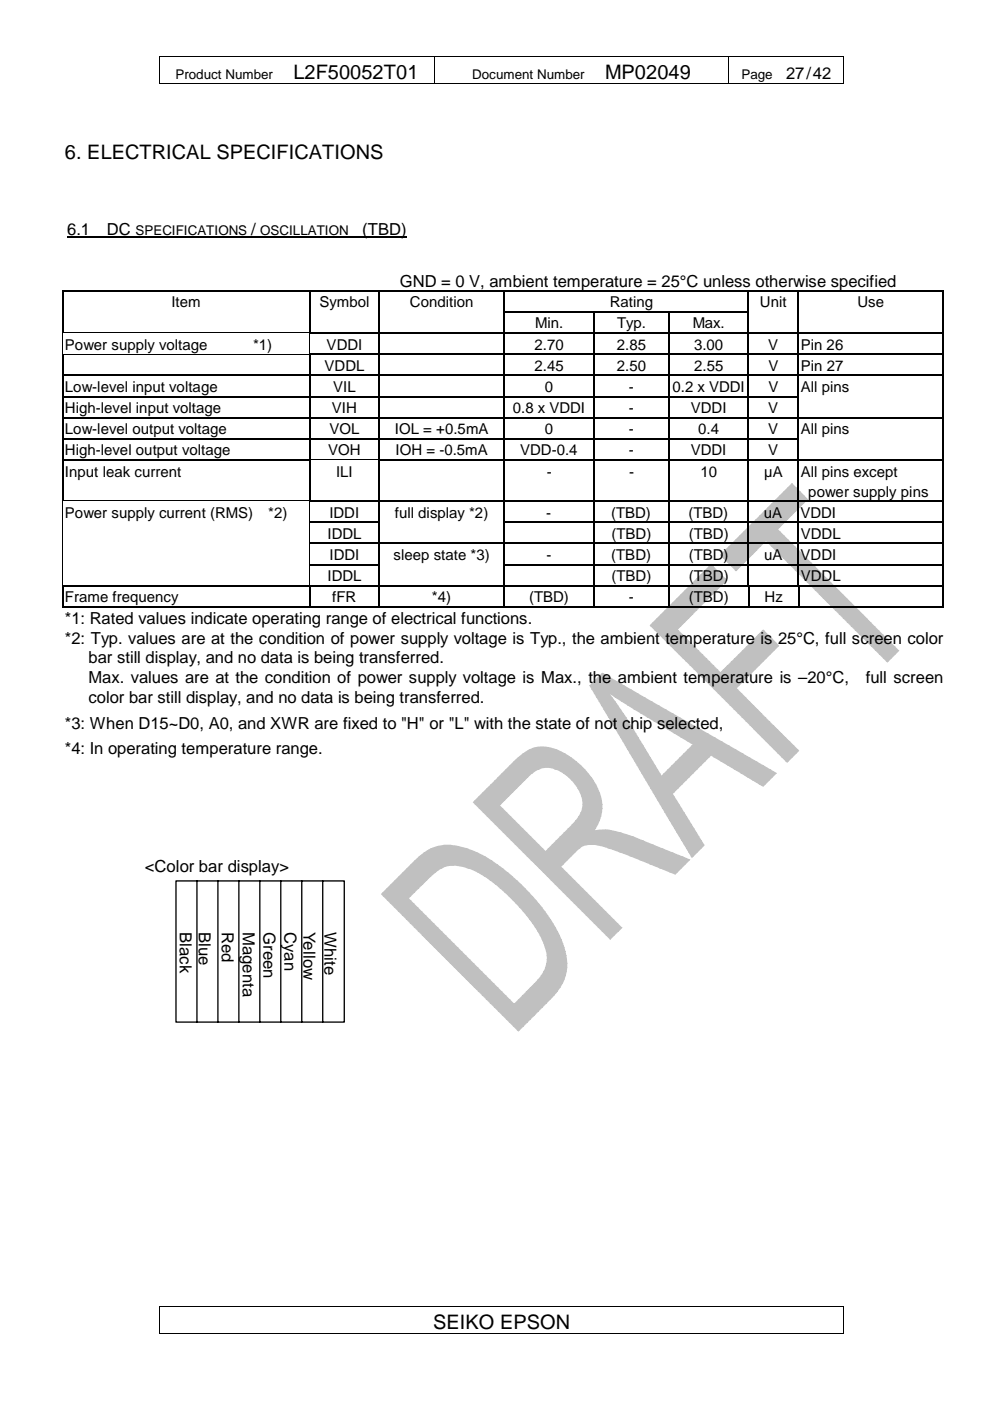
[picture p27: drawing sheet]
<svg xmlns="http://www.w3.org/2000/svg" width="210mm" height="297mm" viewBox="0 0 210 297" stroke-linecap="round" stroke-linejoin="round" font-family="sans-serif">
<defs><g id="words">
<g font-size="4.2">
<text x="62.2" y="16.8">L2F50052T01</text>
<text x="128.3" y="16.8">MP02049</text>
<text x="13.8" y="33.8">6. ELECTRICAL SPECIFICATIONS</text>
<text x="91.8" y="281.7">SEIKO EPSON</text>
</g>
<g font-size="3.5">
<text x="166.7" y="16.7">27</text>
<text x="172.4" y="16.7">42</text>
<text x="14.2" y="49.8">6.1</text>
<text x="22.7" y="49.8">DC</text>
<text x="53.2" y="49.8">/</text>
<text x="76.8" y="49.8">(TBD)</text>
<text x="84.8" y="60.7">GND = 0 V, ambient temperature = 25°C unless otherwise specified</text>
<text x="13.8" y="132.2">*1: Rated values indicate operating range of electrical functions.</text>
<text x="13.8" y="136.4">*2: Typ. values are at the condition of power supply voltage is Typ., the ambient temperature is 25°C, full screen color</text>
<text x="18.8" y="140.7">bar still display, and no data is being transferred.</text>
<text x="18.8" y="149.1">color bar still display, and no data is being transferred.</text>
<text x="18.8" y="144.9">Max. values are at the condition of power supply voltage is Max., the ambient temperature is –20°C,</text>
<text x="183.5" y="144.9">full screen</text>
<text x="13.8" y="154.5">*3: When D15~D0, A0, and XWR are fixed to &quot;H&quot; or &quot;L&quot; with the state of not chip selected,</text>
<text x="13.8" y="159.8">*4: In operating temperature range.</text>
<text x="30.7" y="184.8">&lt;Color bar display&gt;</text>
<text x="38.2" y="197.6" transform="rotate(90 38.2 197.6)">Black</text>
<text x="42.2" y="197.6" transform="rotate(90 42.2 197.6)">Blue</text>
<text x="47" y="197.6" transform="rotate(90 47 197.6)">Red</text>
<text x="51.5" y="197.6" transform="rotate(90 51.5 197.6)">Magenta</text>
<text x="55.9" y="197.6" transform="rotate(90 55.9 197.6)">Green</text>
<text x="60.3" y="197.6" transform="rotate(90 60.3 197.6)">Cyan</text>
<text x="64.4" y="197.6" transform="rotate(90 64.4 197.6)">Yellow</text>
<text x="68.8" y="197.6" transform="rotate(90 68.8 197.6)">White</text>
</g>
<g font-size="3.2">
<text x="36.3" y="65.2">Item</text>
<text x="67.7" y="65.2">Symbol</text>
<text x="86.9" y="65.2">Condition</text>
<text x="129.3" y="65.2">Rating</text>
<text x="161.1" y="65.2">Unit</text>
<text x="181.8" y="65.2">Use</text>
<text x="113.5" y="69.6">Min.</text>
<text x="130.8" y="69.6">Typ.</text>
<text x="146.9" y="69.6">Max.</text>
<text x="13.8" y="74.1">Power supply voltage</text>
<text x="53.7" y="74.1">*1)</text>
<text x="69.3" y="74.1">VDDI</text>
<text x="113.3" y="74.1">2.70</text>
<text x="130.8" y="74.1">2.85</text>
<text x="147.2" y="74.1">3.00</text>
<text x="162.9" y="74.1">V</text>
<text x="169.8" y="74.1">Pin 26</text>
<text x="13.8" y="83.1">Low-level input voltage</text>
<text x="68.8" y="78.6">VDDL</text>
<text x="70.6" y="83.1">VIL</text>
<text x="113.4" y="78.6">2.45</text>
<text x="115.5" y="83.1">0</text>
<text x="130.8" y="78.6">2.50</text>
<text x="133.3" y="83.1">-</text>
<text x="142.6" y="83.1">0.2 x VDDI</text>
<text x="147.2" y="78.6">2.55</text>
<text x="162.9" y="78.6">V</text>
<text x="162.9" y="83.1">V</text>
<text x="169.8" y="78.6">Pin 27</text>
<text x="169.8" y="83.1">All pins</text>
<text x="13.8" y="87.6">High-level input voltage</text>
<text x="70.4" y="87.6">VIH</text>
<text x="108.7" y="87.6">0.8 x VDDI</text>
<text x="133.3" y="87.6">-</text>
<text x="146.5" y="87.6">VDDI</text>
<text x="162.9" y="87.6">V</text>
<text x="13.8" y="92.1">Low-level output voltage</text>
<text x="69.8" y="92.1">VOL</text>
<text x="83.7" y="92.1">IOL = +0.5mA</text>
<text x="115.5" y="92.1">0</text>
<text x="133.3" y="92.1">-</text>
<text x="148" y="92.1">0.4</text>
<text x="162.9" y="92.1">V</text>
<text x="169.8" y="92.1">All pins</text>
<text x="13.8" y="96.6">High-level output voltage</text>
<text x="13.8" y="101">Input leak current</text>
<text x="69.6" y="96.6">VOH</text>
<text x="71.2" y="101">ILI</text>
<text x="83.9" y="96.6">IOH = -0.5mA</text>
<text x="110.3" y="96.6">VDD-0.4</text>
<text x="115.9" y="101">-</text>
<text x="133.3" y="96.6">-</text>
<text x="133.4" y="101">-</text>
<text x="146.5" y="96.6">VDDI</text>
<text x="148.5" y="101">10</text>
<text x="162" y="101">µA</text>
<text x="162.9" y="96.6">V</text>
<text x="169.8" y="101">All pins except</text>
<text x="171.4" y="105.3">power supply pins</text>
<text x="13.8" y="109.8">Power supply current (RMS)</text>
<text x="56.9" y="109.8">*2)</text>
<text x="69.8" y="109.8">IDDI</text>
<text x="83.7" y="109.8">full display *2)</text>
<text x="115.8" y="109.8">-</text>
<text x="129.6" y="109.8">(TBD)</text>
<text x="146" y="109.8">(TBD)</text>
<text x="162" y="109.8">uA</text>
<text x="169.7" y="109.8">VDDI</text>
<text x="69.4" y="114.3">IDDL</text>
<text x="69.9" y="118.7">IDDI</text>
<text x="83.5" y="118.7">sleep state *3)</text>
<text x="115.9" y="118.7">-</text>
<text x="129.6" y="118.7">(TBD)</text>
<text x="129.7" y="114.3">(TBD)</text>
<text x="146" y="118.7">(TBD)</text>
<text x="146.1" y="114.3">(TBD)</text>
<text x="162" y="118.7">uA</text>
<text x="169.7" y="118.7">VDDI</text>
<text x="169.8" y="114.3">VDDL</text>
<text x="69.4" y="123.2">IDDL</text>
<text x="129.7" y="123.2">(TBD)</text>
<text x="146.1" y="123.2">(TBD)</text>
<text x="169.8" y="123.2">VDDL</text>
<text x="13.8" y="127.7">Frame frequency</text>
<text x="70.4" y="127.7">fFR</text>
<text x="91.6" y="127.7">*4)</text>
<text x="112.2" y="127.7">(TBD)</text>
<text x="133.3" y="127.7">-</text>
<text x="146.1" y="127.7">(TBD)</text>
<text x="162.1" y="127.7">Hz</text>
</g>
<g font-size="2.8">
<text x="37.2" y="16.8">Product Number</text>
<text x="100.1" y="16.8">Document Number</text>
<text x="157.2" y="16.7">Page</text>
<text x="28.7" y="49.8">SPECIFICATIONS</text>
<text x="55.2" y="49.8">OSCILLATION</text>
</g>
</g></defs>
<g fill="#000">
<path d="M33.8 12l.1 .1zM33.8 17.7l.1 .1zM92 12l.1 .1zM92 17.7l.1 .1zM154.5 12l.1 .1zM154.5 17.7l.1 .1zM178.8 12l.1 .1zM178.8 17.7l.1 .1zM13.1 61.5h.3v.3h-.3zM13.1 66h.3v.3h-.3zM13.1 70.5h.3v.2h-.3zM13.1 75.1l.3 .1z"/>
<path d="M13.1 75h.3v.1h-.3zM13.1 79.5h.3v.2h-.3zM13.2 70.7h.1zM13.4 70.5h.2v.2h-.2zM13.4 75h.2v.1h-.2zM65.5 61.5h.3v.3h-.3zM65.5 66h.3v.3h-.3zM65.5 70.5h.3v.2h-.3zM65.5 75h.3v.2h-.3zM65.5 79.5h.3v.2h-.3zM65.8 70.5h.2v.2h-.2zM65.8 75h.2v.2h-.2z"/>
<path d="M80.3 61.5h.3v.3h-.3zM80.3 66h.3v.3h-.3zM80.3 70.5h.3v.2h-.3zM80.3 75h.3v.2h-.3zM80.3 79.5h.3v.2h-.3zM106.8 61.5h.2v.3h-.2zM106.8 66h.2v.3h-.2zM106.8 70.5h.2v.2h-.2zM106.8 75h.2v.2h-.2zM106.8 79.5h.2v.2h-.2zM125.8 61.5h.3v.3h-.3zM125.8 66h.3v.3h-.3z"/>
<path d="M125.8 70.5h.3v.2h-.3zM125.8 75h.3v.2h-.3zM125.8 79.5h.3v.2h-.3zM141.7 61.5h.3v.3h-.3zM141.7 66h.3v.3h-.3zM141.7 70.5h.3v.2h-.3zM141.7 75h.3v.2h-.3zM141.7 79.5h.3v.2h-.3zM158.6 61.5h.2v.3h-.2zM158.6 66h.2v.3h-.2zM158.6 70.5h.2v.2h-.2zM158.6 75h.2v.2h-.2z"/>
<path d="M158.6 79.5h.2v.2h-.2zM169.1 61.5h.3v.3h-.3zM169.1 66h.3v.3h-.3zM169.1 70.5h.3v.2h-.3zM169.1 75h.3v.2h-.3zM169.1 79.5h.3v.2h-.3zM199.9 61.5h.3v.3h-.3zM199.9 66h.3v.3h-.3zM199.9 70.5h.3v.2h-.3zM199.9 75h.3v.2h-.3zM199.9 79.5h.3v.2h-.3zM13.1 83.9h.3v.3h-.3z"/>
<path d="M13.1 88.4h.3v.3h-.3zM13.1 92.9h.3v.3h-.3zM13.1 97.4h.3v.3h-.3zM65.5 83.9h.3v.3h-.3zM65.5 88.4h.3v.3h-.3zM65.5 92.9h.3v.3h-.3zM65.5 97.4h.3v.3h-.3zM80.3 83.9h.3v.3h-.3zM80.3 88.4h.3v.3h-.3zM80.3 92.9h.3v.3h-.3zM80.3 97.4h.3v.3h-.3zM106.8 83.9h.2v.3h-.2z"/>
<path d="M106.8 88.4h.2v.3h-.2zM106.8 92.9h.2v.3h-.2zM106.8 97.4h.2v.3h-.2zM125.8 83.9h.3v.3h-.3zM125.8 88.4h.3v.3h-.3zM125.8 92.9h.3v.3h-.3zM125.8 97.4h.3v.3h-.3zM141.7 83.9h.3v.3h-.3zM141.7 88.4h.3v.3h-.3zM141.7 92.9h.3v.3h-.3zM141.7 97.4h.3v.3h-.3zM158.6 83.9h.2v.3h-.2z"/>
<path d="M158.6 88.4h.2v.3h-.2zM158.6 92.9h.2v.3h-.2zM158.6 97.4h.2v.3h-.2zM169.1 83.9h.3v.3h-.3zM169.1 88.4h.3v.3h-.3zM169.1 92.9h.3v.3h-.3zM169.1 97.4h.3v.3h-.3zM199.9 83.9h.3v.3h-.3zM199.9 88.4h.3v.3h-.3zM199.9 92.9h.3v.3h-.3zM199.9 97.4h.3v.3h-.3zM13.1 106.1h.3v.2h-.3z"/>
<path d="M13.2 106.3l.1 .1zM13.2 110.6h.1v.3h-.1zM13.2 115.1h.1v.3h-.1zM13.2 119.6h.1v.2h-.1zM13.4 106.1h.2v.2h-.2zM65.5 106.1h.3v.3h-.3zM65.5 110.6h.2v.3h-.2zM65.5 115.1h.2v.3h-.2zM65.5 119.6h.2v.2h-.2zM65.8 106.1h.2v.3h-.2zM80.3 106.1h.3v.3h-.3zM80.3 110.6h.3v.3h-.3z"/>
<path d="M80.3 115.1h.3v.3h-.3zM80.3 119.6h.3v.2h-.3zM106.8 106.1h.2v.3h-.2zM106.8 110.6h.2v.3h-.2zM106.8 115.1h.2v.3h-.2zM106.8 119.6h.2v.2h-.2zM125.8 106.1h.3v.3h-.3zM125.8 110.6h.3v.3h-.3zM125.8 115.1h.3v.3h-.3zM125.8 119.6h.3v.2h-.3zM141.7 106.1h.3v.3h-.3zM141.7 110.6h.3v.3h-.3z"/>
<path d="M141.7 115.1h.3v.3h-.3zM141.7 119.6h.3v.2h-.3zM158.6 106.1h.2v.3h-.2zM158.6 110.6h.2v.3h-.2zM158.6 115.1h.2v.3h-.2zM158.6 119.6h.2v.2h-.2zM169.1 106.1h.3v.3h-.3zM169.1 110.6h.3v.3h-.3zM169.1 115.1h.3v.3h-.3zM169.1 119.6h.3v.2h-.3zM199.9 106.1h.3v.3h-.3zM199.9 110.6h.3v.3h-.3z"/>
<path d="M199.9 115.1h.3v.3h-.3zM199.9 119.6h.3v.2h-.3zM13.1 124.1h.3v.2h-.3zM13.1 128.6h.3v.2h-.3zM13.4 124.1h.2v.2h-.2zM65.5 124.1h.3v.2h-.3zM65.5 128.6h.3v.2h-.3zM65.8 124.1h.2v.2h-.2zM80.3 124.1h.3v.2h-.3zM80.3 128.6h.3v.2h-.3zM106.8 124.1h.2v.2h-.2zM106.8 128.6h.2v.2h-.2z"/>
<path d="M125.8 124.1h.3v.2h-.3zM125.8 128.6h.3v.2h-.3zM141.7 124.1h.3v.2h-.3zM141.7 128.6h.3v.2h-.3zM158.6 124.1h.2v.2h-.2zM158.6 128.6h.3v.2h-.3zM158.8 124.1h.3v.2h-.3zM169.1 124.1h.3v.2h-.3zM169.2 128.6h.3v.2h-.3zM169.4 124.1h.2v.2h-.2zM199.9 124.1h.3v.2h-.3zM199.9 128.6h.3v.2h-.3z"/>
<path d="M33.8 276.9l.1 .1zM178.8 276.9l.1 .1zM33.8 282.6l.1 .1zM178.8 282.6l.1 .1z"/>
</g>
<g fill="none" stroke="#000" stroke-width=".21">
<path d="M33.9 12.1v5.6M33.9 12h58.1M33.9 17.7h58.1M92.1 12.1v5.6M92.1 12h62.4M92.1 17.7h62.4M154.5 12.1v5.6M154.6 12h24.2M154.6 17.7h24.2M178.9 12.1v5.6M13.3 70.7v4.3M13.6 70.6h51.9"/>
<path d="M13.6 75.1h51.9M65.6 70.7v4.3M65.8 97.5h14.5M13.3 106.4v4.2M13.3 110.9v4.2M13.3 115.4v4.2M13.3 119.8v4.3M13.6 106.2h51.9M65.6 106.4v4.2M65.6 110.9v4.2M65.6 115.4v4.2M65.6 119.8v4.3"/>
<path d="M33.9 277v5.6M33.9 276.9h144.9M178.9 277v5.6M33.9 282.7h144.9"/>
</g>
<g fill="none" stroke="#c0c0c0" stroke-width=".21">
<path d="M80.7 102.4h110M80.7 102.6h110M80.7 102.8h110M80.7 102.9h110M80.7 103.1h110M80.7 103.3h110M80.7 103.4h110M80.7 103.6h110M80.7 103.8h110M80.7 103.9h110M80.7 104.1h110M80.7 104.3h110"/>
<path d="M80.7 104.5h110M80.7 104.6h110M80.7 104.8h110M80.7 105h110M80.7 105.1h110M80.7 105.3h110M80.7 105.5h110M80.7 105.6h110M80.7 105.8h110M80.7 106h110M80.7 106.2h110M80.7 106.3h110"/>
<path d="M80.7 106.5h110M80.7 106.7h110M80.7 106.8h110M80.7 107h110M80.7 107.2h110M80.7 107.3h110M80.7 107.5h110M80.7 107.7h110M80.7 107.8h110M80.7 108h110M80.7 108.2h110M80.7 108.4h110"/>
<path d="M80.7 108.5h110M80.7 108.7h110M80.7 108.9h110M80.7 109h110M80.7 109.2h110M80.7 109.4h110M80.7 109.5h110M80.7 109.7h110M80.7 109.9h110M80.7 110h110M80.7 110.2h110M80.7 110.4h110"/>
<path d="M80.7 110.6h110M80.7 110.7h110M80.7 110.9h110M80.7 111.1h110M80.7 111.2h110M80.7 111.4h110M80.7 111.6h110M80.7 111.7h110M80.7 111.9h110M80.7 112.1h110M80.7 112.2h110M80.7 112.4h110"/>
<path d="M80.7 112.6h110M80.7 112.8h110M80.7 112.9h110M80.7 113.1h110M80.7 113.3h110M80.7 113.4h110M80.7 113.6h110M80.7 113.8h110M80.7 113.9h110M80.7 114.1h110M80.7 114.3h110M80.7 114.4h110"/>
<path d="M80.7 114.6h110M80.7 114.8h110M80.7 115h110M80.7 115.1h110M80.7 115.3h110M80.7 115.5h110M80.7 115.6h110M80.7 115.8h110M80.7 116h110M80.7 116.1h110M80.7 116.3h110M80.7 116.5h110"/>
<path d="M80.7 116.6h110M80.7 116.8h110M80.7 117h110M80.7 117.2h110M80.7 117.3h110M80.7 117.5h110M80.7 117.7h110M80.7 117.8h110M80.7 118h110M80.7 118.2h110M80.7 118.3h110M80.7 118.5h110"/>
<path d="M80.7 118.7h110M80.7 118.9h110M80.7 119h110M80.7 119.2h110M80.7 119.4h110M80.7 119.5h110M80.7 119.7h110M80.7 119.9h110M80.7 120h110M80.7 120.2h110M80.7 120.4h110M80.7 120.5h110"/>
<path d="M80.7 120.7h110M80.7 120.9h110M80.7 121.1h110M80.7 121.2h110M80.7 121.4h110M80.7 121.6h110M80.7 121.7h110M80.7 121.9h110M80.7 122.1h110M80.7 122.2h110M80.7 122.4h110M80.7 122.6h110"/>
<path d="M80.7 122.7h110M80.7 122.9h110M80.7 123.1h110M80.7 123.3h110M80.7 123.4h110M80.7 123.6h110M80.7 123.8h110M80.7 123.9h110M80.7 124.1h110M80.7 124.3h110M80.7 124.4h110M80.7 124.6h110"/>
<path d="M80.7 124.8h110M80.7 124.9h110M80.7 125.1h110M80.7 125.3h110M80.7 125.5h110M80.7 125.6h110M80.7 125.8h110M80.7 126h110M80.7 126.1h110M80.7 126.3h110M80.7 126.5h110M80.7 126.6h110"/>
<path d="M80.7 126.8h110M80.7 127h110M80.7 127.1h110M80.7 127.3h110M80.7 127.5h110M80.7 127.7h110M80.7 127.8h110M80.7 128h110M80.7 128.2h110M80.7 128.3h110M80.7 128.5h110M80.7 128.7h110"/>
<path d="M80.7 128.8h110M80.7 129h110M80.7 129.2h110M80.7 129.3h110M80.7 129.5h110M80.7 129.7h110M80.7 129.9h110M80.7 130h110M80.7 130.2h110M80.7 130.4h110M80.7 130.5h110M80.7 130.7h110"/>
<path d="M80.7 130.9h110M80.7 131h110M80.7 131.2h110M80.7 131.4h110M80.7 131.6h110M80.7 131.7h110M80.7 131.9h110M80.7 132.1h110M80.7 132.2h110M80.7 132.4h110M80.7 132.6h110M80.7 132.7h110"/>
<path d="M80.7 132.9h110M80.7 133.1h110M80.7 133.2h110M80.7 133.4h110M80.7 133.6h110M80.7 133.8h110M80.7 133.9h110M80.7 134.1h110M80.7 134.3h110M80.7 134.4h110M80.7 134.6h110M80.7 134.8h110"/>
<path d="M80.7 134.9h110M80.7 135.1h110M80.7 135.3h110M80.7 135.4h110M80.7 135.6h110M80.7 135.8h110M80.7 136h110M80.7 136.1h110M80.7 136.3h110M80.7 136.5h110M80.7 136.6h110M80.7 136.8h110"/>
<path d="M80.7 137h110M80.7 137.1h110M80.7 137.3h110M80.7 137.5h110M80.7 137.6h110M80.7 137.8h110M80.7 138h110M80.7 138.2h110M80.7 138.3h110M80.7 138.5h110M80.7 138.7h110M80.7 138.8h110"/>
<path d="M80.7 139h110M80.7 139.2h110M80.7 139.3h110M80.7 139.5h110M80.7 139.7h110M80.7 139.8h110M80.7 140h110M80.7 140.2h110M80.7 140.4h110M80.7 140.5h110M80.7 140.7h110M80.7 140.9h110"/>
<path d="M80.7 141h110M80.7 141.2h110M80.7 141.4h110M80.7 141.5h110M80.7 141.7h110M80.7 141.9h110M80.7 142h110M80.7 142.2h110M80.7 142.4h110M80.7 142.6h110M80.7 142.7h110M80.7 142.9h110"/>
<path d="M80.7 143.1h110M80.7 143.2h110M80.7 143.4h110M80.7 143.6h110M80.7 143.7h110M80.7 143.9h110M80.7 144.1h110M80.7 144.3h110M80.7 144.4h110M80.7 144.6h110M80.7 144.8h110M80.7 144.9h110"/>
<path d="M80.7 145.1h110M80.7 145.3h110M80.7 145.4h110M80.7 145.6h110M80.7 145.8h110M80.7 145.9h110M80.7 146.1h110M80.7 146.3h110M80.7 146.5h110M80.7 146.6h110M80.7 146.8h110M80.7 147h110"/>
<path d="M80.7 147.1h110M80.7 147.3h110M80.7 147.5h110M80.7 147.6h110M80.7 147.8h110M80.7 148h110M80.7 148.1h110M80.7 148.3h110M80.7 148.5h110M80.7 148.7h110M80.7 148.8h110M80.7 149h110"/>
<path d="M80.7 149.2h110M80.7 149.3h110M80.7 149.5h110M80.7 149.7h110M80.7 149.8h110M80.7 150h110M80.7 150.2h110M80.7 150.3h110M80.7 150.5h110M80.7 150.7h110M80.7 150.9h110M80.7 151h110"/>
<path d="M80.7 151.2h110M80.7 151.4h110M80.7 151.5h110M80.7 151.7h110M80.7 151.9h110M80.7 152h110M80.7 152.2h110M80.7 152.4h110M80.7 152.5h110M80.7 152.7h110M80.7 152.9h110M80.7 153.1h110"/>
<path d="M80.7 153.2h110M80.7 153.4h110M80.7 153.6h110M80.7 153.7h110M80.7 153.9h110M80.7 154.1h110M80.7 154.2h110M80.7 154.4h110M80.7 154.6h110M80.7 154.7h110M80.7 154.9h110M80.7 155.1h110"/>
<path d="M80.7 155.3h110M80.7 155.4h110M80.7 155.6h110M80.7 155.8h110M80.7 155.9h110M80.7 156.1h110M80.7 156.3h110M80.7 156.4h110M80.7 156.6h110M80.7 156.8h110M80.7 157h110M80.7 157.1h110"/>
<path d="M80.7 157.3h110M80.7 157.5h110M80.7 157.6h110M80.7 157.8h110M80.7 158h110M80.7 158.1h110M80.7 158.3h110M80.7 158.5h110M80.7 158.6h110M80.7 158.8h110M80.7 159h110M80.7 159.2h110"/>
<path d="M80.7 159.3h110M80.7 159.5h110M80.7 159.7h110M80.7 159.8h110M80.7 160h110M80.7 160.2h110M80.7 160.3h110M80.7 160.5h110M80.7 160.7h110M80.7 160.8h110M80.7 161h110M80.7 161.2h110"/>
<path d="M80.7 161.4h110M80.7 161.5h110M80.7 161.7h110M80.7 161.9h110M80.7 162h110M80.7 162.2h110M80.7 162.4h110M80.7 162.5h110M80.7 162.7h110M80.7 162.9h110M80.7 163h110M80.7 163.2h110"/>
<path d="M80.7 163.4h110M80.7 163.6h110M80.7 163.7h110M80.7 163.9h110M80.7 164.1h110M80.7 164.2h110M80.7 164.4h110M80.7 164.6h110M80.7 164.7h110M80.7 164.9h110M80.7 165.1h110M80.7 165.2h110"/>
<path d="M80.7 165.4h110M80.7 165.6h110M80.7 165.8h110M80.7 165.9h110M80.7 166.1h110M80.7 166.3h110M80.7 166.4h110M80.7 166.6h110M80.7 166.8h110M80.7 166.9h110M80.7 167.1h110M80.7 167.3h110"/>
<path d="M80.7 167.4h110M80.7 167.6h110M80.7 167.8h110M80.7 168h110M80.7 168.1h110M80.7 168.3h110M80.7 168.5h110M80.7 168.6h110M80.7 168.8h110M80.7 169h110M80.7 169.1h110M80.7 169.3h110"/>
<path d="M80.7 169.5h110M80.7 169.7h110M80.7 169.8h110M80.7 170h110M80.7 170.2h110M80.7 170.3h110M80.7 170.5h110M80.7 170.7h110M80.7 170.8h110M80.7 171h110M80.7 171.2h110M80.7 171.3h110"/>
<path d="M80.7 171.5h110M80.7 171.7h110M80.7 171.9h110M80.7 172h110M80.7 172.2h110M80.7 172.4h110M80.7 172.5h110M80.7 172.7h110M80.7 172.9h110M80.7 173h110M80.7 173.2h110M80.7 173.4h110"/>
<path d="M80.7 173.5h110M80.7 173.7h110M80.7 173.9h110M80.7 174.1h110M80.7 174.2h110M80.7 174.4h110M80.7 174.6h110M80.7 174.7h110M80.7 174.9h110M80.7 175.1h110M80.7 175.2h110M80.7 175.4h110"/>
<path d="M80.7 175.6h110M80.7 175.7h110M80.7 175.9h110M80.7 176.1h110M80.7 176.3h110M80.7 176.4h110M80.7 176.6h110M80.7 176.8h110M80.7 176.9h110M80.7 177.1h110M80.7 177.3h110M80.7 177.4h110"/>
<path d="M80.7 177.6h110M80.7 177.8h110M80.7 177.9h110M80.7 178.1h110M80.7 178.3h110M80.7 178.5h110M80.7 178.6h110M80.7 178.8h110M80.7 179h110M80.7 179.1h110M80.7 179.3h110M80.7 179.5h110"/>
<path d="M80.7 179.6h110M80.7 179.8h110M80.7 180h110M80.7 180.1h110M80.7 180.3h110M80.7 180.5h110M80.7 180.7h110M80.7 180.8h110M80.7 181h110M80.7 181.2h110M80.7 181.3h110M80.7 181.5h110"/>
<path d="M80.7 181.7h110M80.7 181.8h110M80.7 182h110M80.7 182.2h110M80.7 182.4h110M80.7 182.5h110M80.7 182.7h110M80.7 182.9h110M80.7 183h110M80.7 183.2h110M80.7 183.4h110M80.7 183.5h110"/>
<path d="M80.7 183.7h110M80.7 183.9h110M80.7 184h110M80.7 184.2h110M80.7 184.4h110M80.7 184.6h110M80.7 184.7h110M80.7 184.9h110M80.7 185.1h110M80.7 185.2h110M80.7 185.4h110M80.7 185.6h110"/>
<path d="M80.7 185.7h110M80.7 185.9h110M80.7 186.1h110M80.7 186.2h110M80.7 186.4h110M80.7 186.6h110M80.7 186.8h110M80.7 186.9h110M80.7 187.1h110M80.7 187.3h110M80.7 187.4h110M80.7 187.6h110"/>
<path d="M80.7 187.8h110M80.7 187.9h110M80.7 188.1h110M80.7 188.3h110M80.7 188.4h110M80.7 188.6h110M80.7 188.8h110M80.7 189h110M80.7 189.1h110M80.7 189.3h110M80.7 189.5h110M80.7 189.6h110"/>
<path d="M80.7 189.8h110M80.7 190h110M80.7 190.1h110M80.7 190.3h110M80.7 190.5h110M80.7 190.6h110M80.7 190.8h110M80.7 191h110M80.7 191.2h110M80.7 191.3h110M80.7 191.5h110M80.7 191.7h110"/>
<path d="M80.7 191.8h110M80.7 192h110M80.7 192.2h110M80.7 192.3h110M80.7 192.5h110M80.7 192.7h110M80.7 192.8h110M80.7 193h110M80.7 193.2h110M80.7 193.4h110M80.7 193.5h110M80.7 193.7h110"/>
<path d="M80.7 193.9h110M80.7 194h110M80.7 194.2h110M80.7 194.4h110M80.7 194.5h110M80.7 194.7h110M80.7 194.9h110M80.7 195.1h110M80.7 195.2h110M80.7 195.4h110M80.7 195.6h110M80.7 195.7h110"/>
<path d="M80.7 195.9h110M80.7 196.1h110M80.7 196.2h110M80.7 196.4h110M80.7 196.6h110M80.7 196.7h110M80.7 196.9h110M80.7 197.1h110M80.7 197.3h110M80.7 197.4h110M80.7 197.6h110M80.7 197.8h110"/>
<path d="M80.7 197.9h110M80.7 198.1h110M80.7 198.3h110M80.7 198.4h110M80.7 198.6h110M80.7 198.8h110M80.7 198.9h110M80.7 199.1h110M80.7 199.3h110M80.7 199.5h110M80.7 199.6h110M80.7 199.8h110"/>
<path d="M80.7 200h110M80.7 200.1h110M80.7 200.3h110M80.7 200.5h110M80.7 200.6h110M80.7 200.8h110M80.7 201h110M80.7 201.1h110M80.7 201.3h110M80.7 201.5h110M80.7 201.7h110M80.7 201.8h110"/>
<path d="M80.7 202h110M80.7 202.2h110M80.7 202.3h110M80.7 202.5h110M80.7 202.7h110M80.7 202.8h110M80.7 203h110M80.7 203.2h110M80.7 203.3h110M80.7 203.5h110M80.7 203.7h110M80.7 203.9h110"/>
<path d="M80.7 204h110M80.7 204.2h110M80.7 204.4h110M80.7 204.5h110M80.7 204.7h110M80.7 204.9h110M80.7 205h110M80.7 205.2h110M80.7 205.4h110M80.7 205.5h110M80.7 205.7h110M80.7 205.9h110"/>
<path d="M80.7 206.1h110M80.7 206.2h110M80.7 206.4h110M80.7 206.6h110M80.7 206.7h110M80.7 206.9h110M80.7 207.1h110M80.7 207.2h110M80.7 207.4h110M80.7 207.6h110M80.7 207.8h110M80.7 207.9h110"/>
<path d="M80.7 208.1h110M80.7 208.3h110M80.7 208.4h110M80.7 208.6h110M80.7 208.8h110M80.7 208.9h110M80.7 209.1h110M80.7 209.3h110M80.7 209.4h110M80.7 209.6h110M80.7 209.8h110M80.7 210h110"/>
<path d="M80.7 210.1h110M80.7 210.3h110M80.7 210.5h110M80.7 210.6h110M80.7 210.8h110M80.7 211h110M80.7 211.1h110M80.7 211.3h110M80.7 211.5h110M80.7 211.6h110M80.7 211.8h110M80.7 212h110"/>
<path d="M80.7 212.2h110M80.7 212.3h110M80.7 212.5h110M80.7 212.7h110M80.7 212.8h110M80.7 213h110M80.7 213.2h110M80.7 213.3h110M80.7 213.5h110M80.7 213.7h110M80.7 213.8h110M80.7 214h110"/>
<path d="M80.7 214.2h110M80.7 214.4h110M80.7 214.5h110M80.7 214.7h110M80.7 214.9h110M80.7 215h110M80.7 215.2h110M80.7 215.4h110M80.7 215.5h110M80.7 215.7h110M80.7 215.9h110M80.7 216h110"/>
<path d="M80.7 216.2h110M80.7 216.4h110M80.7 216.6h110M80.7 216.7h110M80.7 216.9h110M80.7 217.1h110M80.7 217.2h110M80.7 217.4h110M80.7 217.6h110M80.7 217.7h110M80.7 217.9h110M80.7 218.1h110"/>
<path d="M80.7 218.2h110M80.7 218.4h110M80.7 218.6h110M80.7 218.8h110"/>
</g>
<g fill="none" stroke="#000" stroke-width=".25">
<path d="M14.2 50.3h72M13.3 61.8v4.2M13.3 66.3v4.2M13.3 75.2v4.3M13.3 79.7v4.2M13.4 61.6h52.1M13.4 79.6h52.1M65.6 61.8v4.2M65.6 66.3v4.2M65.6 75.2v4.3M65.6 79.7v4.2M65.8 61.6h14.5"/>
<path d="M65.8 79.6h14.5M66 70.6h14.3M66 75.1h14.3M80.4 61.8v4.2M80.4 66.3v4.2M80.4 70.7v4.3M80.4 75.2v4.3M80.4 79.7v4.2M80.6 61.6h26.2M80.6 70.6h26.2M80.6 75.1h26.2M80.6 79.6h26.2"/>
<path d="M106.9 61.8v4.2M106.9 66.3v4.2M106.9 70.7v4.3M106.9 75.2v4.3M106.9 79.7v4.2M107 61.6h18.8M107 66.1h18.8M107 70.6h18.8M107 75.1h18.8M107 79.6h18.8M126 66.3v4.2M126 70.7v4.3"/>
<path d="M126 75.2v4.3M126 79.7v4.2M126.1 61.6h15.6M126.1 66.1h15.6M126.1 70.6h15.6M126.1 75.1h15.6M126.1 79.6h15.6M141.8 66.3v4.2M141.8 70.7v4.3M141.8 75.2v4.3M141.8 79.7v4.2M142 61.6h16.6"/>
<path d="M142 66.1h16.6M142 70.6h16.6M142 75.1h16.6M142 79.6h16.6M158.7 61.8v4.2M158.7 66.3v4.2M158.7 70.7v4.3M158.7 75.2v4.3M158.7 79.7v4.2M158.8 61.6h10.3M158.8 70.6h10.3M158.8 75.1h10.3"/>
<path d="M158.8 79.6h10.3M169.3 61.8v4.2M169.3 66.3v4.2M169.3 70.7v4.3M169.3 75.2v4.3M169.3 79.7v4.2M169.4 61.6h30.5M169.4 70.6h30.5M169.4 75.1h30.5M169.4 79.6h30.5M200 61.8v4.2M200 66.3v4.2"/>
<path d="M200 70.7v4.3M200 75.2v4.3M200 79.7v4.2M13.3 84.2v4.2M13.3 88.7v4.2M13.3 93.2v4.2M13.3 97.7v8.4M13.4 84.1h52.1M13.4 88.6h52.1M13.4 93h52.1M13.4 97.5h52.1M65.6 84.2v4.2"/>
<path d="M65.6 88.7v4.2M65.6 93.2v4.2M65.6 97.7v8.4M65.8 84.1h14.5M65.8 88.6h14.5M65.8 93h14.5M80.4 84.2v4.2M80.4 88.7v4.2M80.4 93.2v4.2M80.4 97.7v8.4M80.6 84.1h26.2M80.6 88.6h26.2"/>
<path d="M80.6 93h26.2M80.6 97.5h26.2M106.9 84.2v4.2M106.9 88.7v4.2M106.9 93.2v4.2M106.9 97.7v8.4M107 84.1h18.8M107 88.6h18.8M107 93h18.8M107 97.5h18.8M126 84.2v4.2M126 88.7v4.2"/>
<path d="M126 93.2v4.2M126 97.7v8.4M126.1 84.1h15.6M126.1 88.6h15.6M126.1 93h15.6M126.1 97.5h15.6M141.8 84.2v4.2M141.8 88.7v4.2M141.8 93.2v4.2M141.8 97.7v8.4M142 84.1h16.6M142 88.6h16.6"/>
<path d="M142 93h16.6M142 97.5h16.6M158.7 84.2v4.2M158.7 88.7v4.2M158.7 93.2v4.2M158.7 97.7v8.4M158.8 84.1h10.3M158.8 88.6h10.3M158.8 93h10.3M158.8 97.5h10.3M169.3 84.2v4.2M169.3 88.7v4.2"/>
<path d="M169.3 93.2v4.2M169.3 97.7v8.4M169.4 88.6h30.5M169.4 97.5h30.5M200 84.2v4.2M200 88.7v4.2M200 93.2v4.2M200 97.7v8.4M65.7 110.7h14.6M65.7 115.2h14.6M65.7 119.7h14.6M66 106.3h14.3"/>
<path d="M80.4 106.4v4.2M80.4 110.9v4.2M80.4 115.4v4.2M80.4 119.8v4.3M80.6 106.3h26.2M80.6 115.2h26.2M106.9 106.4v4.2M106.9 110.9v4.2M106.9 115.4v4.2M106.9 119.8v4.3M107 106.3h18.8M107 110.7h18.8"/>
<path d="M107 115.2h18.8M107 119.7h18.8M126 106.4v4.2M126 110.9v4.2M126 115.4v4.2M126 119.8v4.3M126.1 106.3h15.6M126.1 110.7h15.6M126.1 115.2h15.6M126.1 119.7h15.6M141.8 106.4v4.2M141.8 110.9v4.2"/>
<path d="M141.8 115.4v4.2M141.8 119.8v4.3M142 106.3h16.6M142 110.7h16.6M142 115.2h16.6M142 119.7h16.6M158.7 106.4v4.2M158.7 110.9v4.2M158.7 115.4v4.2M158.7 119.8v4.3M158.8 106.3h10.3M158.8 110.7h10.3"/>
<path d="M158.8 115.2h10.3M158.8 119.7h10.3M169.3 106.4v4.2M169.3 110.9v4.2M169.3 115.4v4.2M169.3 119.8v4.3M169.4 106.3h30.5M169.4 110.7h30.5M169.4 115.2h30.5M169.4 119.7h30.5M200 106.4v4.2M200 110.9v4.2"/>
<path d="M200 115.4v4.2M200 119.8v4.3M13.3 124.3v4.3M13.4 128.7h52.1M13.6 124.2h51.9M65.6 124.3v4.3M65.8 128.7h14.5M66 124.2h14.3M80.4 124.3v4.3M80.6 124.2h26.2M80.6 128.7h26.2M106.9 124.3v4.3"/>
<path d="M107 124.2h18.8M107 128.7h18.8M126 124.3v4.3M126.1 124.2h15.6M126.1 128.7h15.6M141.8 124.3v4.3M142 124.2h16.6M142 128.7h16.6M158.8 124.3v4.3M158.9 128.7h10.3M159.1 124.2h10M169.3 124.3v4.3"/>
<path d="M169.5 128.7h30.4M169.6 124.2h30.3M200 124.3v4.3"/>
</g>
<path d="M37.3 186.8h35.7v29.9h-35.7zM41.8 186.8v29.9M46.2 186.8v29.9M50.6 186.8v29.9M55.1 186.8v29.9M59.5 186.8v29.9M64 186.8v29.9M68.4 186.8v29.9" fill="none" stroke="#000" stroke-width=".28"/>
<use href="#words"/>
</svg>
